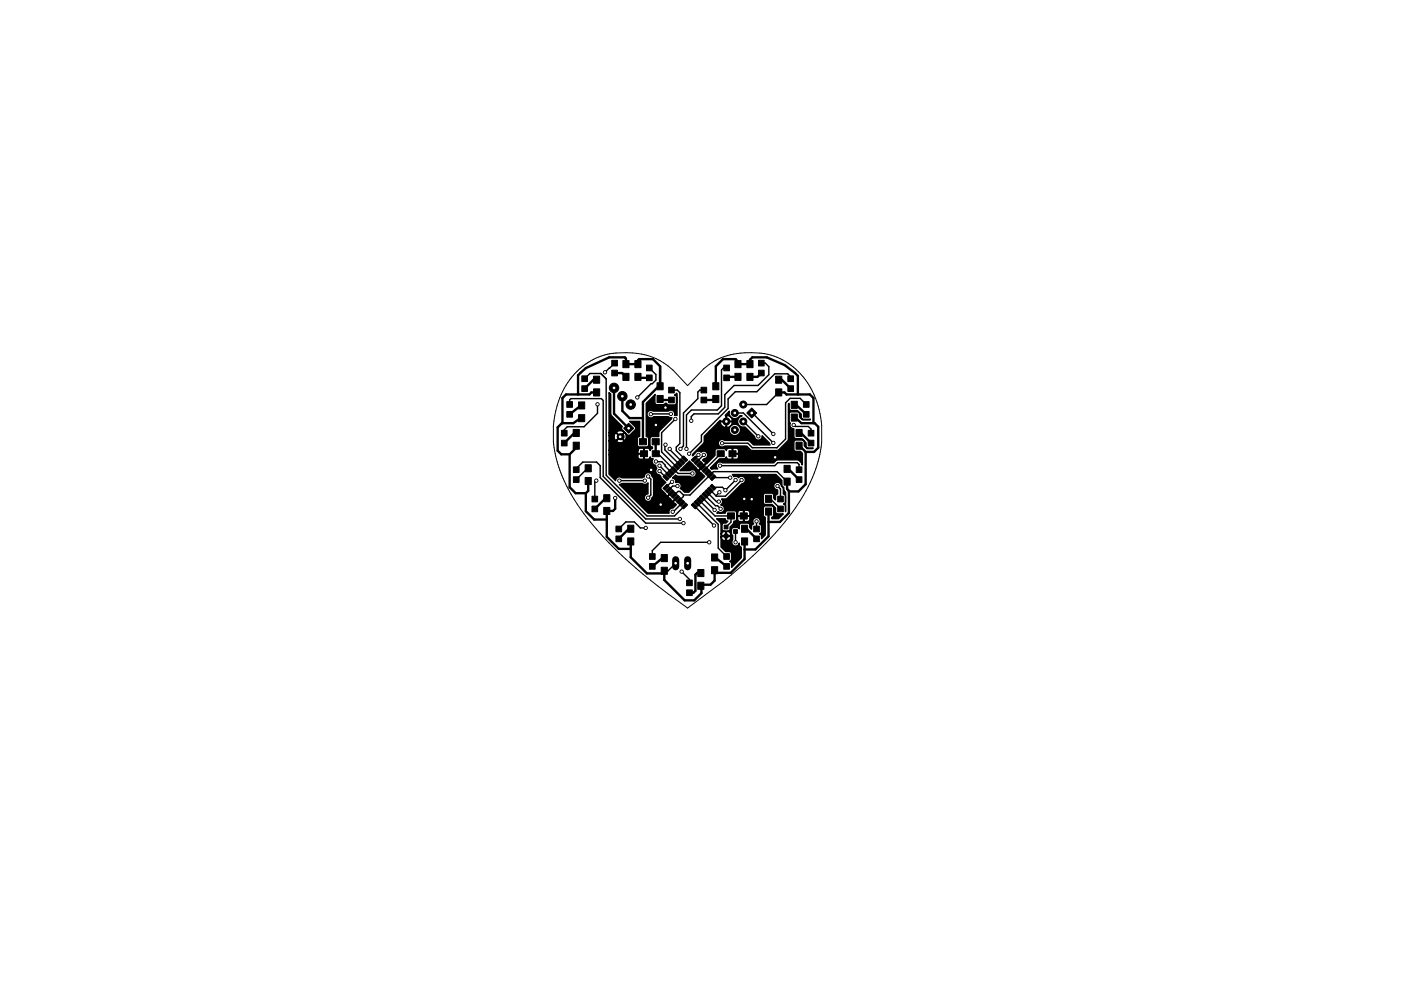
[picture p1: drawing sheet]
<svg xmlns="http://www.w3.org/2000/svg" width="297mm" height="210mm" viewBox="0 0 297 210" stroke-linecap="round" stroke-linejoin="round" font-family="sans-serif">
<path d="M122.4 78.7a13.1 13.1 0 0 1 8.4-3.8 14.5 14.5 0 0 1 11.9 3.6l3.1 3.3 3.4-3.6a13.8 13.8 0 0 1 10.2-3.4l1.7 .1a14.8 14.8 0 0 1 12.4 11.2l.4 1.6a21.2 21.2 0 0 1 .3 6.1 29.2 29.2 0 0 1-6.4 15.2 77.1 77.1 0 0 1-14.5 14.4l-7.5 5.6a115.9 115.9 0 0 1-15.3-12.4 46.7 46.7 0 0 1-11.6-16.3l-.9-2.9-.5-2.5a19.4 19.4 0 0 1 .1-6.7 17 17 0 0 1 4.8-9.5z" fill="none" stroke="#000" stroke-width=".21"/>
<g fill="#000" stroke="#000" stroke-width=".21">
<path d="M129.7 78.5h1.2v1.2h-1.2zM129.7 76.5h1.2v1.1h-1.2zM132.1 76.5h1.3v1.5h-1.3zM132.1 79.2h1.3v1.5h-1.3zM134.6 76.5h1.3v1.5h-1.3zM134.6 79.2h1.3v1.5h-1.3zM137.1 77.5h1.2v1.2h-1.2zM153.5 77.5h1.2v1.2h-1.2zM155.8 76.5h1.3v1.5h-1.3zM155.8 79.2h1.3v1.5h-1.3zM158.4 76.5h1.3v1.5h-1.3zM158.4 79.2h1.3v1.5h-1.3z"/>
<path d="M160.8 78.5h1.2v1.2h-1.2zM160.8 76.5h1.2v1.1h-1.2zM119 93.4h1.2v1.2h-1.2zM119 91.3h1.2v1.2h-1.2zM120.2 87.3h1.2v1.2h-1.2zM120.2 85.2h1.2v1.2h-1.2zM121.5 93.8h1.3v1.5h-1.3zM121.5 91.1h1.3v1.5h-1.3zM122.7 88h1.3v1.5h-1.3zM122.7 85.3h1.3v1.5h-1.3zM123.4 81.9h1.2v1.1h-1.2zM123.4 79.8h1.2v1.2h-1.2z"/>
<path d="M125.8 82.5h1.3v1.5h-1.3zM125.8 79.8h1.3v1.5h-1.3zM132.2 90.9l1.1-1.1 1 1.1-1 1zM135.6 93.1h1.5v1.3h-1.5zM135.8 95.6h1.5v1.3h-1.5zM137.1 79.6h1.2v1.2h-1.2zM139.3 81.2h1.3v1.5h-1.3zM139.3 83.9h1.3v1.5h-1.3zM138.3 93.1h1.5v1.3h-1.5zM138.3 95.6h1.5v1.3h-1.5zM141.8 84.3h1.2v1.2h-1.2zM141.8 82.2h1.2v1.2h-1.2z"/>
<path d="M142.3 99.4l.4-.4 .8 .8-.4 .5zM143.2 98.4l.9 .9-.4 .4-.9-.8zM143.8 97.9l.9 .8-.5 .4-.8-.8zM144.4 97.3l.8 .8-.4 .5-.9-.9zM144.5 97.2l.4-.5 .9 .9-.4 .4zM146.6 97.6l.8-.9 .4 .5-.8 .8zM148 97.3l.4 .4-.8 .9-.5-.5zM147.7 98.7l.8-.8 .5 .4-.9 .8zM148.3 99.3l.8-.9 .4 .5-.8 .8zM148.6 84.3h1.2v1.2h-1.2zM148.6 82.2h1.2v1.2h-1.2zM151.1 81.2h1.3v1.5h-1.3z"/>
<path d="M151.1 83.9h1.3v1.5h-1.3zM152.1 95.6h1.5v1.3h-1.5zM154.6 95.6h1.5v1.3h-1.5zM153.5 79.6h1.2v1.2h-1.2zM158.3 87.6l1.1-1 1 1-1 1.1zM164.5 82.5h1.2v1.5h-1.2zM164.5 79.8h1.2v1.5h-1.2zM167 81.9h1.2v1.1h-1.2zM167 79.8h1.2v1.2h-1.2zM167.8 87.8h1.3v1.5h-1.3zM167.8 85.1h1.3v1.5h-1.3zM168.8 93.8h1.3v1.5h-1.3z"/>
<path d="M168.8 91.1h1.3v1.5h-1.3zM170.3 87.3h1.2v1.2h-1.2zM170.3 85.2h1.2v1.2h-1.2zM171.4 93.4h1.2v1.2h-1.2zM171.4 91.3h1.2v1.2h-1.2zM121.6 101.2h1.2v1.2h-1.2zM121.6 99.1h1.2v1.2h-1.2zM124.1 101.3h1.3v1.5h-1.3zM124.1 98.6h1.3v1.5h-1.3zM125.5 107.4h1.2v1.2h-1.2zM125.5 105.3h1.2v1.2h-1.2zM128 107.7h1.3v1.5h-1.3z"/>
<path d="M128 105h1.3v1.5h-1.3zM130.6 113.7h1.2v1.2h-1.2zM130.6 111.6h1.2v1.2h-1.2zM133.1 114.1h1.3v1.5h-1.3zM133.1 111.4h1.3v1.5h-1.3zM137.7 117.5h1.2v1.2h-1.2zM140.6 103.6l.8-.9 .4 .5-.8 .8zM140.2 117.7h1.3v1.5h-1.3zM141.1 104.2l.9-.9 .4 .4-.9 .9zM140.6 101.1l.4-.4 .8 .8-.4 .5zM141.7 104.7l.8-.8 .5 .4-.9 .8zM141.1 100.6l.4-.5 .9 .9-.4 .4z"/>
<path d="M142.3 105.3l.8-.9 .4 .5-.8 .8zM141.7 100l.4-.4 .9 .8-.5 .4zM142.8 105.9l.9-.9 .4 .4-.9 .9zM143.4 106.4l.8-.8 .5 .4-.9 .8zM143.9 107l.9-.9 .4 .5-.8 .8zM144.5 107.6l.9-.9 .4 .4-.9 .9zM146.6 107.1l.4-.4 .8 .9-.4 .4zM147.1 106.6l.5-.5 .8 .9-.4 .4zM147.7 106l.4-.4 .9 .8-.5 .4zM148.8 99.8l.9-.8 .4 .4-.8 .9zM148.3 105.4l.4-.4 .8 .9-.4 .4zM149.4 100.4l.8-.8 .5 .4-.9 .8z"/>
<path d="M149.3 104.4l.8 .9-.4 .4-.9-.8zM150.8 100.1l.4 .5-.8 .8-.4-.4zM149.8 103.9l.9 .8-.5 .4-.8-.8zM150.5 101.5l.9-.8 .4 .4-.9 .9zM150.4 103.3l.8 .9-.4 .4-.8-.9zM150.5 103.2l.4-.5 .9 .9-.4 .4zM150.9 117.5h1.3v1.5h-1.3zM153.5 111.4h.8v.8h-.8zM153.5 113.3h.8v.8h-.8zM153.5 117.5h1.2v1.2h-1.2zM155.5 112.4h.8v.8h-.8zM154.2 108.8h1.5v1.3h-1.5z"/>
<path d="M156.9 108.8h1.5v1.3h-1.5zM157.2 114.1h1.3v1.5h-1.3zM157.2 111.4h1.3v1.5h-1.3zM159.8 113.7h1.2v1.2h-1.2zM159.8 111.6h1.2v1.2h-1.2zM162.3 107.8h1.3v1.5h-1.3zM162.3 105.1h1.3v1.5h-1.3zM164.9 107.4h1.2v1.2h-1.2zM164.9 105.3h1.2v1.2h-1.2zM166.2 101.4h1.3v1.5h-1.3zM166.2 98.7h1.3v1.5h-1.3zM168.8 101.2h1.2v1.2h-1.2z"/>
<path d="M168.8 99.1h1.2v1.2h-1.2zM137.7 119.6h1.2v1.2h-1.2zM140.2 120.4h1.3v1.5h-1.3zM145.6 125.2h1.2v1.2h-1.2zM145.6 123.1h1.2v1.2h-1.2zM147.9 123.5h1.3v1.5h-1.3zM147.9 120.8h1.3v1.5h-1.3zM150.9 120.2h1.3v1.5h-1.3zM153.5 119.6h1.2v1.2h-1.2z"/>
<circle cx="128.3" cy="79" r=".35"/>
<circle cx="126.7" cy="85.8" r=".35"/>
<circle cx="130.2" cy="82.3" r="1"/>
<circle cx="132" cy="84.1" r="1"/>
<circle cx="133.7" cy="85.8" r="1"/>
<circle cx="135.1" cy="84.3" r=".35"/>
<circle cx="138" cy="87.9" r=".35"/>
<circle cx="138" cy="99.7" r=".35"/>
<circle cx="139.1" cy="90.2" r=".35"/>
<circle cx="139.1" cy="97.9" r=".35"/>
<circle cx="139.8" cy="98.8" r=".35"/>
<circle cx="139.8" cy="99.9" r=".35"/>
<circle cx="141.1" cy="86.5" r=".35"/>
<circle cx="141.1" cy="94.4" r=".35"/>
<circle cx="142" cy="95.2" r=".35"/>
<circle cx="142.2" cy="87.8" r=".35"/>
<circle cx="143.2" cy="88.9" r=".35"/>
<circle cx="144.3" cy="95.2" r=".35"/>
<circle cx="145.5" cy="95.2" r=".35"/>
<circle cx="146.1" cy="96.3" r=".35"/>
<circle cx="146.6" cy="89.3" r=".35"/>
<circle cx="148.1" cy="96.5" r=".35"/>
<circle cx="149.2" cy="96.5" r=".35"/>
<circle cx="152.7" cy="98.8" r=".35"/>
<circle cx="153.1" cy="94" r=".35"/>
<circle cx="154" cy="89.4" r=".75"/>
<circle cx="155.8" cy="87.6" r=".75"/>
<circle cx="155.8" cy="91.2" r=".75"/>
<circle cx="157.6" cy="85.8" r=".75"/>
<circle cx="157.6" cy="89.4" r=".75"/>
<circle cx="160.8" cy="92.6" r=".35"/>
<circle cx="164" cy="94" r=".35"/>
<circle cx="164" cy="92.1" r=".35"/>
<circle cx="164.3" cy="97" r=".35"/>
<circle cx="168.3" cy="90.2" r=".35"/>
<circle cx="126.4" cy="102" r=".35"/>
<circle cx="130.4" cy="105.7" r=".35"/>
<circle cx="131.3" cy="102" r=".35"/>
<circle cx="136.7" cy="102" r=".35"/>
<circle cx="136.9" cy="112" r=".35"/>
<circle cx="137.4" cy="101.1" r=".35"/>
<circle cx="137.4" cy="105.6" r=".35"/>
<circle cx="140.1" cy="107.1" r=".35"/>
<circle cx="142.5" cy="102.2" r=".35"/>
<circle cx="142.6" cy="108.6" r=".35"/>
<circle cx="143.6" cy="103.1" r=".35"/>
<circle cx="144.1" cy="110.1" r=".35"/>
<circle cx="144.9" cy="111" r=".35"/>
<circle cx="146.8" cy="100.5" r=".35"/>
<circle cx="150.4" cy="115.1" r=".35"/>
<circle cx="151.4" cy="111.5" r=".35"/>
<circle cx="151.5" cy="108.2" r=".35"/>
<circle cx="152.4" cy="106.4" r=".35"/>
<circle cx="152.5" cy="104.5" r=".35"/>
<circle cx="152.8" cy="107.9" r=".35"/>
<circle cx="153.8" cy="104" r=".35"/>
<circle cx="154.8" cy="101.3" r=".35"/>
<circle cx="156" cy="115.1" r=".35"/>
<circle cx="156" cy="101.8" r=".35"/>
<circle cx="157.2" cy="101.8" r=".35"/>
<circle cx="157.8" cy="105.8" r=".35"/>
<circle cx="159.4" cy="105.9" r=".35"/>
<circle cx="160.4" cy="110.6" r=".35"/>
<circle cx="161" cy="101.3" r=".35"/>
<circle cx="164.8" cy="103.1" r=".35"/>
<circle cx="144.5" cy="121.3" r=".35"/>
</g>
<path d="M143.3 118.7v1.6M145.8 118.7v1.6" fill="none" stroke="#000" stroke-width="1.5"/>
<circle cx="131.5" cy="92.7" r=".75" fill="#000"/>
<g fill="none" stroke="#000" stroke-width=".3">
<path d="M130.3 77.1l-2 1.9M137.7 78.1l1.4 1.4v1.1l-.8 .8h-.3l-2.9 2.9M154.1 78.1h-.7l-.4 .4v7.6l-.9 .9h-5.5l-1.1 1v7.2M161.4 77.1h.9l.7 .7v1.7l-2.3 2.3h-5.1l-1.9 2v2.6l-1.4 1.4h-5.2l-.5 .6v.9M120.8 85.8v-1l.2-.2h6.5l.4 .4v16.1l9 9h7.2M122.2 99.7v-.3l1.4-1.4h2.9l.8 .8v2.5l9.6 9.7h8M124 80.4l1.1-1.2h2.3l1.1 1.2v20.4l8.7 8.7h5.8l2.1-2.2M124.7 99.4l-2.5 2.4M126.7 85.8v1.9l-2.9 2.8h-3.5l-.7 .7v.7M139 96.3h.5l4.3 4.2h3M139.1 97.9l1.2 .1 2 2.2M139.8 98.8l2 2"/>
<path d="M139.8 99.9l1.4 1.4M141.1 94.4l-.1 .1v1l3 3M142 95.2l2.6 2.7M142.2 87.8l-4.2 .1M142.4 82.8h1.2l.5 .5v10.8l-.7 .8v.7l1.8 1.8M142.9 99.6h.1M143.2 88.9l-2.9 2.9v4.1l3.2 3.2M147.8 97.9h.1M148.1 96.5l-.9 .9M149.2 82.8h-.8l-.4 .4v1.4l-3.1 3v7l-.6 .6M149.2 96.5l-1.4 1.4M152.7 98.8h11.6l.6-.6h4.1l.4 .3v1.2"/>
<path d="M152.8 96.3l-3.3 3.3M153.1 94h5.5l.9 1h5.2M155.8 87.6h1.8l6.4 6.4M157.6 89.4l3.2 3.2M159.4 87.6l4.6 4.5M164.3 96.9v.1M164.7 95h.1M165.1 83.3l-2.6 2.5h-4.9M167.6 80.4v-.5l-.6-.6h-2.7l-3.8 3.8h-4.6l-1.5 1.5v2.1l-5.7 5.6v1.4l-2.6 2.6M168.3 90.2l.3 .3h2.8l.6 .6v.8M170.9 85.8l-1.3-1.3h-2.1l-.9 1v7.6l-1.9 1.9M126.4 102l-.3 .3v3.6"/>
<path d="M131.3 102h5.4M136.9 112h-1.1l-1.3-1.3h-1.8l-1.5 1.5M137.4 101.1l.6 .6v3.3l-.6 .6M141.2 103.4h.1M142.5 102.2l-1.3 1.2M143.3 119.5l-1.6 1.6h-.9M143.6 103.1h-1l-.8 .8M144.6 106.8l-2 1.8M144.9 105l-.8-.7h-.3l-.9 .8M144.9 105v.3l-.9 .9M145.1 107.3h.1M147.2 107.3l4.2 4.2"/>
<path d="M147.8 106.8h.1M147.8 106.8l4.5 4.4v5.1l1.8 1.8M148.3 106.2l3.3 3.3h3.4v1.3l-1.1 1M148.9 105.6l2.6 2.6M149.5 105.1l2.2 2.2h.4l.7 .6M150 104.5l1.9 1.9h.5M150.4 115.1h-10.3l-1.8 1.7v1.3M150.6 100.8h.1M150.6 100.7v.1M151.2 101.3h3.6M152.5 104.5l-.7 .7M153.9 113.7h.1"/>
<path d="M154.8 101.3h.1M155.9 112.8l.1 2.3M156 101.8l-2.2 2.2-.6-.6h-2M157.2 101.8l-3.4 3.5h-1.9l-1.3-1.4M157.4 109.5h.3M160.4 110.6v1.6M162.9 105.8h.4l2.2 2.2M164.8 103.1l.7 .7v2.1M166.9 102.2l-2.1-2.1h-13.5l-5 4.9h-1.4M144.5 121.3l1.7 1.6v.8"/>
</g>
<g fill="none" stroke="#000" stroke-width=".5">
<path d="M130.3 79.1h1.6l.8 .9M135.3 80l.2 .2h2.2M154.3 80h2.2M161.4 79.1l-.8 .9h-1.6M120.8 96.4v7l1.2 1.2h2.2M122.2 94.6v.4l-1.4 1.4M122.2 91.9h-.4l-2.2 2.1M123.3 88.7h-.2l-1.6 1.1h-2.4l-.9 .9v4.9l.8 .8h1.8M123.3 86l-2.5 1.9M126.5 83.3h-1.1l-.4 .4h-5l-.7 .7v5.4M126.5 80.6h-.7l-1.8 1.9M130.2 82.3v5.5l3.1 3.1"/>
<path d="M132 84.1v3.1l1.5 1.5h2.8M139 93.7v2.5M139 96.2v.1M140 82h-.3l-3.4 3.3v8.4M140 82.3v-4.6l-1.6-1.5h-2.9l-.2 .2v.9h-2.6v-1.2l-.2-.3h-3.3l-5 2.3-1.6 1.5v4.1M140 84.7l.2 .2h2.2M151.8 82v-4.3l1.5-1.5h2.7l.5 .5v.6h2.5v-1l.5-.5h3.1l3.8 1.7 2.8 2.3v3.9M151.8 84.7l-.2 .2h-2.4M165.1 83.3h1.2l.5 .4h4.9l.8 .7v5.4M165.1 80.6h.6l1.9 1.9M166.9 99.5h.2l2.3 2.3M168.4 88.6h.2l1.3 1.2h2.8l.8 .7v4.5l-.9 .9h-1.8"/>
<path d="M168.4 85.9h.4l2.1 2M169.4 94.6l1.4 1.3M169.4 91.9h.4l2.2 2.1M170.8 95.9v6.8l-1.5 1.6h-2M124.2 104.6v3.9l1.8 1.7h2.7M124.7 102.1v2l-.5 .5M128.7 105.7h-.3l-2.3 2.3M130.4 105.7v2.2l-.4 .5h-1.3v5.5l2.5 2.6h2.5M133.7 114.9v3.3l3.5 3.5h3.1l.5-.6v2l4.4 4.3h2l1.5-1.5v-1.8h1.9l.9-.9v-2.2l.6 .5h2.8l3-2.9v-3.7M133.7 112.2h-.4l-2.1 2.1M140.8 118.4h-.4l-2.1 1.8M151.5 118.3l2.6 1.9"/>
<path d="M157.9 112.2h.4l2.1 2.1M162.9 108.5v5.3l-2.8 2.8h-2.2M165.4 105.8l.1 .1M166.9 102.2v1.6l.4 .3v4.7l-1.9 1.9h-2.5M148.7 121.6h-.9l-.4 .3v3.4l-.4 .5h-.8"/>
</g>
<path d="M129.1 83.3l.4 .3v4.4l2.4 2.5-.1 .5 1.2 1.2 .3 .2 .3-.2 1.1-1 .1-.3-.1-.4-1.2-1.1h2.1v3.2l-.4 .1-.1 .4v1.3l.3 .4h1.7l.4-.3v-1.6l-.5-.3v-7l1.9-1.9-.1 1.7 .3 .4 1.5 .1 .4-.3h.3l.3 .3h1.4l.3-.1 .1-.3v-1.4l-.4-.3 .4-.4 .1 .2v4.6l-.5-.1a.8 .8 0 0 0-.3-1 .8 .8 0 0 0-1 .1h-3.2a.81 .81 0 0 0-1.2 .2 .81 .81 0 0 0 .2 1.1 .81 .81 0 0 0 1.1-.1h3.1l.4 .2h.4l-.1 .2-2.6 2.6-.1 .4v.8h-1.4l-.5 .3v1.6l.5 .3v.4l-.3 .1-.2 .3v-.3l-.4-.2h-.7l-.1 .1v2.1l.1 .1h.7l.4-.2v-.3l.3 .4h.4a.79 .79 0 0 0-.2 .9 .79 .79 0 0 0 .7 .5l.3 .7a.79 .79 0 0 0-.2 .8 .79 .79 0 0 0 .7 .5l.4 .7 1 1-1.1 1 .1 .5 1.2 1.3h.2l.8-.7-.8 .8v.2l.9 .8h.2l.8-.7-.7 .8v.2l.6 .5-.7 .7a.79 .79 0 0 0-.8 1.1h-4.5l-6.1-6.1 .5-.2h4.4a.78 .78 0 0 0 1.2-.2v2.4a.81 .81 0 0 0-.8 .8 .81 .81 0 0 0 .8 .8 .81 .81 0 0 0 .8-.8l.4-.6v-3.3l-.4-.7a.8 .8 0 0 0-.9-.7 .8 .8 0 0 0-.7 .9l-.4 .2h-4.4a.79 .79 0 0 0-.8-.2 .79 .79 0 0 0-.5 .8l-1.4-1.4v-4.2h6.1v.6l.3 .4h.9l.1-.1v-1h-1.1l-.2 .1h-6.1v-.9h6.1v.6l.2 .1h1.1v-1l-.1-.1h-.7l-.5 .4h-6.1v-2h1.6a.91 .91 0 0 0 1.6 0l-.8-.8-.8 .8h-1.6v-1.1h1.1l.2 1h.2l.8-.7 .9 .7h.3a1.09 1.09 0 0 0-.3-1.5l-.7 .8-1-.8h-.2l-.2 .5h-1.1v-.6h1.6l.8 .8 .8-.8a.91 .91 0 0 0-1.6 0h-1.6zM149.3 92.6l1.1-1.1h4.2a1.22 1.22 0 0 0 1.9 .7 1.22 1.22 0 0 0 0-2 1.22 1.22 0 0 0-1.9 .8v.5h-4.2l1.8-1.8h.5a1.03 1.03 0 0 0 1.2 .9l.1-1.1v1.1l.3 .1a1.03 1.03 0 0 0 .9-1.2h-2.4l-.1 .2h-.5l.5-.5 .1 .2h1.1v-1.2l.1 1.2h1.2l.1-.2a1.03 1.03 0 0 0-1.3-1l-.2-.1 .9-.9-.1 .2a1.22 1.22 0 0 0 .8 1.4 1.22 1.22 0 0 0 1.4-.6h.5l-.4 .2a1.21 1.21 0 0 0-.4 1.5 1.21 1.21 0 0 0 1.4 .7l2.1 2.1a.81 .81 0 0 0 .9 .7 .81 .81 0 0 0 .7-1l1.6 1.6 .1 .4h-3.5l-.8-.8-.4-.2h-5a.81 .81 0 0 0-1.1 .1 .81 .81 0 0 0 0 1.1 .81 .81 0 0 0 1.1 0h4.7l.8 .8 .4 .2h5.4l2.2-2.2 .1-7.7 .1-.1 .1 1.4 .4 .1h1.3l.8 .8v.8l.3 .2h1.6v.2h-1.6l-.7-.6v-.8l-.3-.3h-1.6l-.3 .4v1.5l.3 .5a.84 .84 0 0 0 .7 1.2v1.6l.1 .3 .4 .2h1.2l.9 .8 .1 1 1.4 .2-1.3 .1-.6-.6v-1l-.3-.2h-1.4l-.5 .2v1.7l.1 .3 1.3 .2 .4 .4v2.4l-.6-.9-.5-.1h-4.1l-.9 .6h-10.8a.81 .81 0 0 0-1.2 .1 .81 .81 0 0 0 .2 1.2l-1.3 .1-.3-.3 2-2h1.1l.3-.4 .2 .5h.9l.2-.1v-1l.1 1 .1 .1h.9l.2-.4v-.6l-.1-.1h-1.3l.1-1.1 .1 1h1.1l.1-.1-.1-.8-.3-.2h-.7l-.1 .1-1-.1-.3 .2-.1 .3-.1-.3-.3-.1h-1.5l-.4 .1-.1 1.3-3.4 3.2v.2l1.2 1.1-3.3 3.3h-.9l-1-.7a.8 .8 0 0 0 .1-1.1 .8 .8 0 0 0-1-.2v-.3a.78 .78 0 0 0-.7-.7l.6-.6 .6 .3h2.5a.81 .81 0 0 0 1.1-.1 .81 .81 0 0 0 0-1.1 .81 .81 0 0 0-1.1 0h-2.1l2-2.1 1.8 1.9h.1l1.5-1.4v-.2l-.6-.5 .4-.3a.81 .81 0 0 0 .5-1.2 .81 .81 0 0 0-1.2-.1 .85 .85 0 0 0-1.5 .3l-.4 .4 .1-.4 2.4-2.4zM155.3 100.7h9.2l1.3 1.2v1.2l.4 .3a.98 .98 0 0 0 .4 1l-.1 4.2v-1.4l-.4-.3 .4-.2v-1.4l-.1-.3-.3-.2-.1-1.3-.4-.4a.83 .83 0 0 0-.9-.8 .83 .83 0 0 0-.7 .9 .83 .83 0 0 0 .9 .8v.8l-.4 .3-.1 1-.4-.4v-.8l-.2-.2-1.5-.1-.3 .2-.2 .3 .1 1.6 .4 .3h1.4l.7 .8 .2 1.1 .3 .1h1.2l-1 1h-1.5v-.3l.3-.1 .1-.3v-1.5l-.1-.3-.3-.2-1.6 .2-.2 .3v1.5l.2 .3 .2 .1v3.8l-.7 .8-.1-.7-.4-.3 .4-.3 .1-1.4-.2-.3-.3-.1a.82 .82 0 0 0 0-1.2 .82 .82 0 0 0-1.2 0 .82 .82 0 0 0 0 1.2l-.4 .3-.1 .8-.3-.4-.1-.6-.4-.3-1.6 .1-.1 1.1-.5-.3-1.1 .1-.1 1.2 .2 .4v.9a.81 .81 0 0 0 .3 1.3 .81 .81 0 0 0 1.2-.6v.6l.4 .3v2.2l-2.1 2.1v-1l-.4-.3 .4-.3v-1.5l-.3-.3h-1l-.9-1v-2.1h.1a.57 .57 0 0 0 .2 .7 .57 .57 0 0 0 .7-.1v-.7l.1 .7a.54 .54 0 0 0 .7 0 .54 .54 0 0 0 .1-.7h-1.7l-.2 .1v-.7l.2 .5h.8l.1-.8v.8h.8a.58 .58 0 0 0-.1-.8 .58 .58 0 0 0-.8 0 .69 .69 0 0 0-1 .3l-.1-2.2-.9-.9h1.9l.1 .3 .4 .2-.4 .4-.7 .1-.1 1.1 .3 .4h1.1l.3-.2v-.6l.7-.8 .1-.4 .3-.1 .3-.2v-.6h.2l.1 .7 .3 .3h.7l.1-.2v-1l.1 1 .2 .2h.6l.4-.3 .1-.7-.2-.2h-2.3l-.3 .2v-1h.2v.6l.1 .1h1.1v-1l.1 1h1.1l.2-.1v-.6l-.5-.4h-.6l-.2 .1-.9-.1-.4 .4-.7-.3h-1.5l-.3 .1-.1 .4h-1.8l.2-.4a.81 .81 0 0 0 1.3-.3 .81 .81 0 0 0-.7-1.1h.1a.8 .8 0 0 0 .1-1.2h.8l.4-.2 3.1-3.1a.81 .81 0 0 0 .6-1.1 .81 .81 0 0 0-1.3-.1 .77 .77 0 0 0-1-.3z" fill="#000" stroke="#000" stroke-width=".3"/>
<g fill="#fff" stroke="#fff" stroke-width=".21">
<circle cx="141.1" cy="86.5" r=".15"/>
<circle cx="164.3" cy="97" r=".15"/>
<circle cx="138" cy="99.7" r=".15"/>
<circle cx="140.1" cy="107.1" r=".15"/>
<circle cx="139.1" cy="90.2" r=".15"/>
<circle cx="161" cy="101.3" r=".15"/>
<circle cx="159.4" cy="105.9" r=".15"/>
<circle cx="157.8" cy="105.8" r=".15"/>
<circle cx="137.4" cy="105.6" r=".15"/>
<circle cx="137.4" cy="101.1" r=".15"/>
<circle cx="146.8" cy="100.5" r=".15"/>
<circle cx="130.4" cy="105.7" r=".15"/>
<circle cx="156" cy="115.1" r=".15"/>
<circle cx="164" cy="92.1" r=".15"/>
<circle cx="156" cy="101.8" r=".15"/>
<circle cx="144.9" cy="111" r=".15"/>
<circle cx="153.8" cy="104" r=".15"/>
<circle cx="142.2" cy="87.8" r=".15"/>
<circle cx="138" cy="87.9" r=".15"/>
<circle cx="126.7" cy="85.8" r=".15"/>
<circle cx="160.8" cy="92.6" r=".15"/>
<circle cx="154.8" cy="101.3" r=".15"/>
<circle cx="152.5" cy="104.5" r=".15"/>
<circle cx="136.7" cy="102" r=".15"/>
<circle cx="131.3" cy="102" r=".15"/>
<circle cx="126.4" cy="102" r=".15"/>
<circle cx="157.2" cy="101.8" r=".15"/>
<circle cx="164" cy="94" r=".15"/>
<circle cx="151.5" cy="108.2" r=".15"/>
<circle cx="144.5" cy="121.3" r=".15"/>
<circle cx="152.8" cy="107.9" r=".15"/>
<circle cx="150.4" cy="115.1" r=".15"/>
<circle cx="136.9" cy="112" r=".15"/>
<circle cx="152.4" cy="106.4" r=".15"/>
<circle cx="142.6" cy="108.6" r=".15"/>
<circle cx="144.1" cy="110.1" r=".15"/>
<circle cx="149.2" cy="96.5" r=".15"/>
<circle cx="128.3" cy="79" r=".15"/>
<circle cx="148.1" cy="96.5" r=".15"/>
<circle cx="135.1" cy="84.3" r=".15"/>
<circle cx="142" cy="95.2" r=".15"/>
<circle cx="144.3" cy="95.2" r=".15"/>
<circle cx="145.5" cy="95.2" r=".15"/>
<circle cx="141.1" cy="94.4" r=".15"/>
<circle cx="143.2" cy="88.9" r=".15"/>
<circle cx="146.6" cy="89.3" r=".15"/>
<circle cx="139.1" cy="97.9" r=".15"/>
<circle cx="146.1" cy="96.3" r=".15"/>
<circle cx="153.1" cy="94" r=".15"/>
<circle cx="139.8" cy="98.8" r=".15"/>
<circle cx="139.8" cy="99.9" r=".15"/>
<circle cx="168.3" cy="90.2" r=".15"/>
<circle cx="142.5" cy="102.2" r=".15"/>
<circle cx="152.7" cy="98.8" r=".15"/>
<circle cx="143.6" cy="103.1" r=".15"/>
<circle cx="164.8" cy="103.1" r=".15"/>
<circle cx="151.4" cy="111.5" r=".15"/>
<circle cx="160.4" cy="110.6" r=".15"/>
<circle cx="145.8" cy="119.5" r=".17"/>
<circle cx="143.3" cy="119.5" r=".17"/>
<circle cx="124.8" cy="95.9" r=".18"/>
<circle cx="124.8" cy="91.5" r=".18"/>
<circle cx="159.4" cy="87.6" r=".17"/>
<circle cx="157.6" cy="85.8" r=".17"/>
<circle cx="157.6" cy="89.4" r=".17"/>
<circle cx="155.8" cy="87.6" r=".17"/>
<circle cx="155.8" cy="91.2" r=".17"/>
<circle cx="154" cy="89.4" r=".17"/>
<circle cx="133.3" cy="90.9" r=".17"/>
<circle cx="131.5" cy="92.7" r=".17"/>
<circle cx="130.2" cy="82.3" r=".17"/>
<circle cx="132" cy="84.1" r=".17"/>
<circle cx="133.7" cy="85.8" r=".17"/>
<circle cx="145.8" cy="83.8" r=".17"/>
</g>
</svg>
